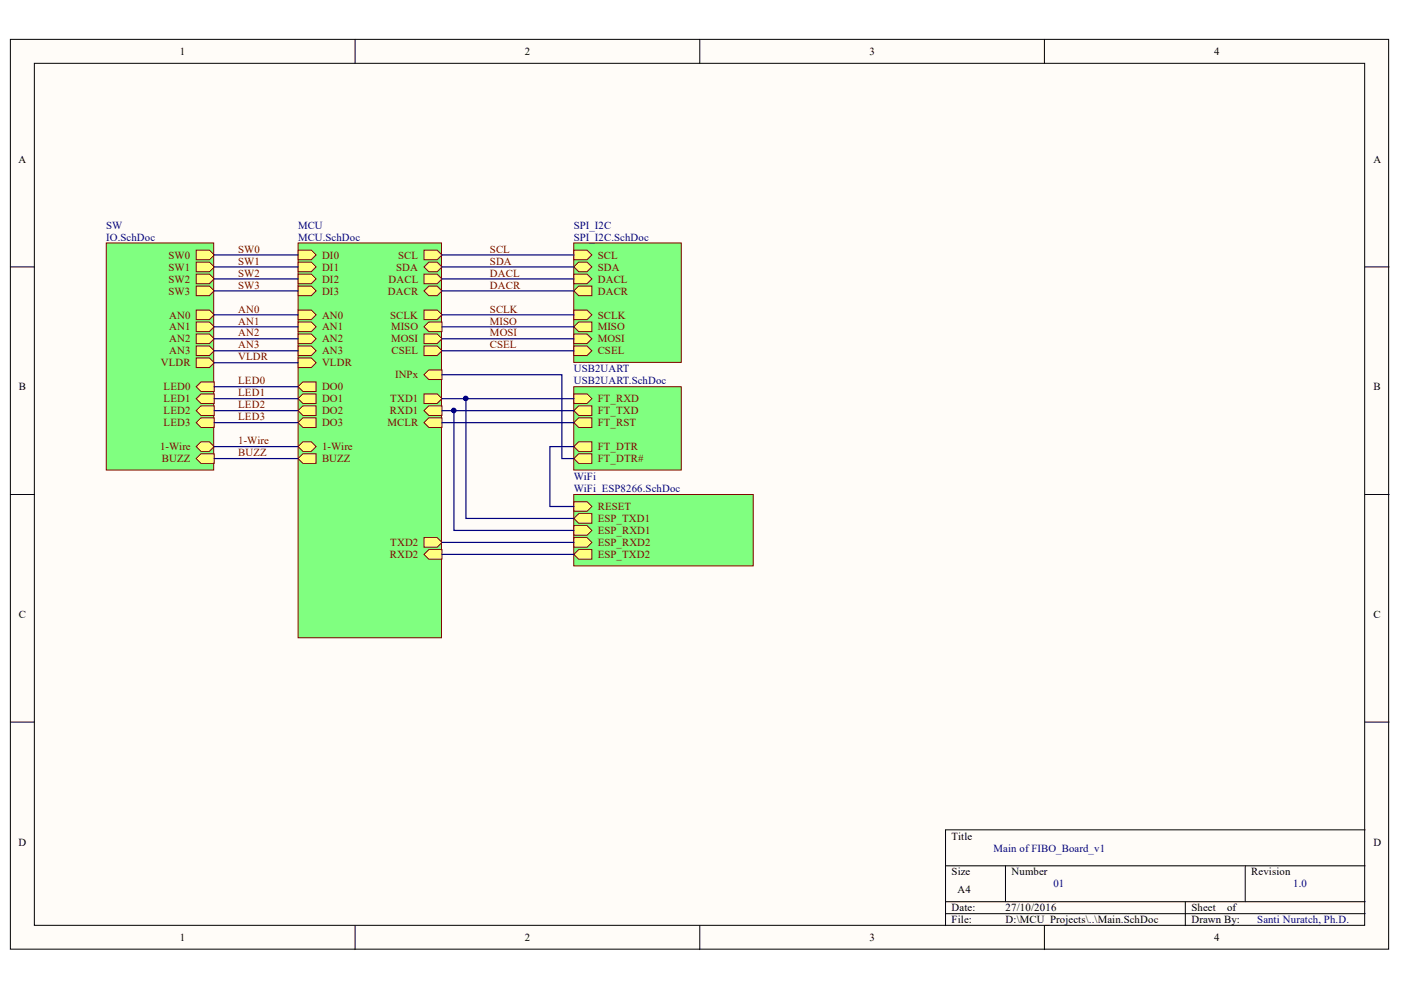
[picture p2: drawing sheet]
<svg xmlns="http://www.w3.org/2000/svg" width="297mm" height="210mm" viewBox="0 0 297 210" stroke-linecap="round" stroke-linejoin="round" font-family="sans-serif">
<defs><g id="words">
<g font-size="2.3">
<text x="38.2" y="11.7">1</text>
<text x="111.2" y="11.7">2</text>
<text x="184.3" y="11.7">3</text>
<text x="257.4" y="11.7">4</text>
<text x="3.9" y="34.5">A</text>
<text x="291.2" y="34.5">A</text>
<text x="4" y="82.8">B</text>
<text x="291.2" y="82.8">B</text>
<text x="4" y="131">C</text>
<text x="291.2" y="131">C</text>
<text x="3.9" y="179.3">D</text>
<text x="201.8" y="178">Title</text>
<text x="291.2" y="179.3">D</text>
<text x="201.8" y="185.6">Size</text>
<text x="214.5" y="185.6">Number</text>
<text x="265.3" y="185.6">Revision</text>
<text x="203" y="189.4">A4</text>
<text x="201.8" y="193.2">Date:</text>
<text x="201.8" y="195.8">File:</text>
<text x="213.2" y="193.2">27/10/2016</text>
<text x="213.2" y="195.8">D:\MCU_Projects\..\Main.SchDoc</text>
<text x="252.6" y="193.2">Sheet</text>
<text x="252.6" y="195.8">Drawn By:</text>
<text x="260.2" y="193.2">of</text>
<text x="38.2" y="199.6">1</text>
<text x="111.2" y="199.6">2</text>
<text x="184.3" y="199.6">3</text>
<text x="257.4" y="199.6">4</text>
</g>
<g font-size="2.3" fill="#000080">
<text x="22.5" y="48.5">SW</text>
<text x="22.5" y="51.1">IO.SchDoc</text>
<text x="63.2" y="48.5">MCU</text>
<text x="63.2" y="51.1">MCU.SchDoc</text>
<text x="121.7" y="48.5">SPI_I2C</text>
<text x="121.7" y="51.1">SPI_I2C.SchDoc</text>
<text x="121.7" y="78.9">USB2UART</text>
<text x="121.7" y="81.5">USB2UART.SchDoc</text>
<text x="121.7" y="101.8">WiFi</text>
<text x="121.7" y="104.4">WiFi_ESP8266.SchDoc</text>
<text x="210.6" y="180.6">Main of FIBO_Board_v1</text>
<text x="223.3" y="188.2">01</text>
<text x="274.2" y="188.2">1.0</text>
<text x="266.6" y="195.8">Santi Nuratch, Ph.D.</text>
</g>
<g font-size="2.3" fill="#800000">
<text x="50.5" y="53.6">SW0</text>
<text x="103.9" y="53.6">SCL</text>
<text x="35.7" y="54.9">SW0</text>
<text x="35.7" y="57.4">SW1</text>
<text x="35.7" y="59.9">SW2</text>
<text x="50.5" y="56.1">SW1</text>
<text x="50.5" y="58.7">SW2</text>
<text x="68.3" y="54.9">DI0</text>
<text x="68.3" y="57.4">DI1</text>
<text x="68.3" y="59.9">DI2</text>
<text x="82.4" y="59.9">DACL</text>
<text x="84" y="57.4">SDA</text>
<text x="84.4" y="54.9">SCL</text>
<text x="103.9" y="56.1">SDA</text>
<text x="103.9" y="58.7">DACL</text>
<text x="126.7" y="54.9">SCL</text>
<text x="126.7" y="57.4">SDA</text>
<text x="126.7" y="59.9">DACL</text>
<text x="35.7" y="62.5">SW3</text>
<text x="50.5" y="61.2">SW3</text>
<text x="68.3" y="62.5">DI3</text>
<text x="82.2" y="62.5">DACR</text>
<text x="103.9" y="61.2">DACR</text>
<text x="126.7" y="62.5">DACR</text>
<text x="35.9" y="67.5">AN0</text>
<text x="35.9" y="70.1">AN1</text>
<text x="50.5" y="66.3">AN0</text>
<text x="50.5" y="68.8">AN1</text>
<text x="50.5" y="71.3">AN2</text>
<text x="68.3" y="67.5">AN0</text>
<text x="68.3" y="70.1">AN1</text>
<text x="82.7" y="67.5">SCLK</text>
<text x="82.9" y="70.1">MISO</text>
<text x="103.9" y="66.3">SCLK</text>
<text x="103.9" y="68.8">MISO</text>
<text x="103.9" y="71.3">MOSI</text>
<text x="126.7" y="67.5">SCLK</text>
<text x="126.7" y="70.1">MISO</text>
<text x="34.1" y="77.7">VLDR</text>
<text x="35.9" y="72.6">AN2</text>
<text x="35.9" y="75.1">AN3</text>
<text x="50.5" y="73.9">AN3</text>
<text x="50.5" y="76.4">VLDR</text>
<text x="68.3" y="75.1">AN3</text>
<text x="68.3" y="72.6">AN2</text>
<text x="68.3" y="77.7">VLDR</text>
<text x="82.9" y="72.6">MOSI</text>
<text x="83" y="75.1">CSEL</text>
<text x="103.9" y="73.9">CSEL</text>
<text x="126.7" y="72.6">MOSI</text>
<text x="126.7" y="75.1">CSEL</text>
<text x="34.7" y="82.8">LED0</text>
<text x="50.5" y="81.5">LED0</text>
<text x="68.3" y="82.8">DO0</text>
<text x="83.8" y="80.2">INPx</text>
<text x="34.7" y="85.3">LED1</text>
<text x="34.7" y="87.8">LED2</text>
<text x="50.5" y="84">LED1</text>
<text x="50.5" y="86.6">LED2</text>
<text x="50.5" y="89.1">LED3</text>
<text x="68.3" y="85.3">DO1</text>
<text x="68.3" y="87.8">DO2</text>
<text x="82.7" y="87.8">RXD1</text>
<text x="82.7" y="85.3">TXD1</text>
<text x="126.7" y="87.8">FT_TXD</text>
<text x="126.7" y="85.3">FT_RXD</text>
<text x="33.9" y="95.4">1-Wire</text>
<text x="34.7" y="90.4">LED3</text>
<text x="50.5" y="94.2">1-Wire</text>
<text x="68.3" y="90.4">DO3</text>
<text x="68.3" y="95.4">1-Wire</text>
<text x="82.1" y="90.4">MCLR</text>
<text x="126.7" y="90.4">FT_RST</text>
<text x="126.7" y="95.4">FT_DTR</text>
<text x="34.3" y="98">BUZZ</text>
<text x="50.5" y="96.7">BUZZ</text>
<text x="68.3" y="98">BUZZ</text>
<text x="126.7" y="98">FT_DTR#</text>
<text x="126.7" y="108.2">RESET</text>
<text x="126.7" y="110.7">ESP_TXD1</text>
<text x="126.7" y="113.3">ESP_RXD1</text>
<text x="82.7" y="118.3">RXD2</text>
<text x="82.7" y="115.8">TXD2</text>
<text x="126.7" y="118.3">ESP_TXD2</text>
<text x="126.7" y="115.8">ESP_RXD2</text>
</g>
</g></defs>
<g fill="#fffcf8" stroke="#000" stroke-width=".21">
<path d="M2.2 8.3h292.2v192.9h-292.2z"/>
<path d="M7.3 13.4h282v182.8h-282z"/>
</g>
<g fill="none" stroke="#000" stroke-width=".21">
<path d="M75.3 8.3v5.1M148.4 8.3v5.1M221.4 8.3v5.1M2.2 56.6h5.1M289.4 56.6h5.1M2.2 104.8h5.1M289.4 104.8h5.1M2.2 153.1h5.1M289.4 153.1h5.1M289.4 176h-88.9v20.3M75.3 196.3v5M148.4 196.3v5"/>
<path d="M200.5 183.6h88.9M200.5 191.2h88.9M200.5 193.7h88.9M213.2 183.6v7.6M221.4 196.3v5M251.3 191.2v5.1M264 183.6v7.6"/>
</g>
<path d="M63.2 51.5h30.4v83.7h-30.4z" fill="#80ff80" stroke="#800000" stroke-width=".21"/>
<path d="M63.2 65.7h2.8l1 1.1-1 1h-2.8z" fill-rule="evenodd" fill="#ffff80"/>
<path d="M63.2 65.7h2.8l1 1.1-1 1h-2.8z" fill="none" stroke="#800000" stroke-width=".21"/>
<path d="M63.2 68.3h2.8l1 1-1 1h-2.8z" fill-rule="evenodd" fill="#ffff80"/>
<path d="M63.2 68.3h2.8l1 1-1 1h-2.8z" fill="none" stroke="#800000" stroke-width=".21"/>
<path d="M63.2 73.4h2.8l1 1-1 1h-2.8z" fill-rule="evenodd" fill="#ffff80"/>
<path d="M63.2 73.4h2.8l1 1-1 1h-2.8z" fill="none" stroke="#800000" stroke-width=".21"/>
<path d="M63.2 70.8h2.8l1 1-1 1h-2.8z" fill-rule="evenodd" fill="#ffff80"/>
<path d="M63.2 70.8h2.8l1 1-1 1h-2.8z" fill="none" stroke="#800000" stroke-width=".21"/>
<path d="M63.2 53h2.8l1 1.1-1 1h-2.8z" fill-rule="evenodd" fill="#ffff80"/>
<path d="M63.2 53h2.8l1 1.1-1 1h-2.8z" fill="none" stroke="#800000" stroke-width=".21"/>
<path d="M63.2 55.6h2.8l1 1-1 1h-2.8z" fill-rule="evenodd" fill="#ffff80"/>
<path d="M63.2 55.6h2.8l1 1-1 1h-2.8z" fill="none" stroke="#800000" stroke-width=".21"/>
<path d="M63.2 58.1h2.8l1 1-1 1.1h-2.8z" fill-rule="evenodd" fill="#ffff80"/>
<path d="M63.2 58.1h2.8l1 1-1 1.1h-2.8z" fill="none" stroke="#800000" stroke-width=".21"/>
<path d="M63.2 60.7h2.8l1 1-1 1h-2.8z" fill-rule="evenodd" fill="#ffff80"/>
<path d="M63.2 60.7h2.8l1 1-1 1h-2.8z" fill="none" stroke="#800000" stroke-width=".21"/>
<path d="M89.9 53h2.8l1 1.1-1 1h-2.8z" fill-rule="evenodd" fill="#ffff80"/>
<path d="M89.9 53h2.8l1 1.1-1 1h-2.8z" fill="none" stroke="#800000" stroke-width=".21"/>
<path d="M89.9 56.6l1-1h1.8l1 1-1 1h-1.8z" fill-rule="evenodd" fill="#ffff80"/>
<path d="M89.9 56.6l1-1h1.8l1 1-1 1h-1.8z" fill="none" stroke="#800000" stroke-width=".21"/>
<path d="M89.9 58.1h2.8l1 1-1 1.1h-2.8z" fill-rule="evenodd" fill="#ffff80"/>
<path d="M89.9 58.1h2.8l1 1-1 1.1h-2.8z" fill="none" stroke="#800000" stroke-width=".21"/>
<path d="M89.9 61.7l1-1h1.8l1 1-1 1h-1.8z" fill-rule="evenodd" fill="#ffff80"/>
<path d="M89.9 61.7l1-1h1.8l1 1-1 1h-1.8z" fill="none" stroke="#800000" stroke-width=".21"/>
<path d="M63.2 82l1-1h2.8v2h-2.8z" fill-rule="evenodd" fill="#ffff80"/>
<path d="M63.2 82l1-1h2.8v2h-2.8z" fill="none" stroke="#800000" stroke-width=".21"/>
<path d="M63.2 84.5l1-1h2.8v2h-2.8z" fill-rule="evenodd" fill="#ffff80"/>
<path d="M63.2 84.5l1-1h2.8v2h-2.8z" fill="none" stroke="#800000" stroke-width=".21"/>
<path d="M63.2 87.1l1-1h2.8v2h-2.8z" fill-rule="evenodd" fill="#ffff80"/>
<path d="M63.2 87.1l1-1h2.8v2h-2.8z" fill="none" stroke="#800000" stroke-width=".21"/>
<path d="M63.2 89.6l1-1h2.8v2h-2.8z" fill-rule="evenodd" fill="#ffff80"/>
<path d="M63.2 89.6l1-1h2.8v2h-2.8z" fill="none" stroke="#800000" stroke-width=".21"/>
<path d="M63.2 94.7l1-1h1.8l1 1-1 1h-1.8z" fill-rule="evenodd" fill="#ffff80"/>
<path d="M63.2 94.7l1-1h1.8l1 1-1 1h-1.8z" fill="none" stroke="#800000" stroke-width=".21"/>
<path d="M89.9 65.7h2.8l1 1.1-1 1h-2.8z" fill-rule="evenodd" fill="#ffff80"/>
<path d="M89.9 65.7h2.8l1 1.1-1 1h-2.8z" fill="none" stroke="#800000" stroke-width=".21"/>
<path d="M89.9 69.3l1-1h2.8v2h-2.8z" fill-rule="evenodd" fill="#ffff80"/>
<path d="M89.9 69.3l1-1h2.8v2h-2.8z" fill="none" stroke="#800000" stroke-width=".21"/>
<path d="M89.9 70.8h2.8l1 1-1 1h-2.8z" fill-rule="evenodd" fill="#ffff80"/>
<path d="M89.9 70.8h2.8l1 1-1 1h-2.8z" fill="none" stroke="#800000" stroke-width=".21"/>
<path d="M89.9 73.4h2.8l1 1-1 1h-2.8z" fill-rule="evenodd" fill="#ffff80"/>
<path d="M89.9 73.4h2.8l1 1-1 1h-2.8z" fill="none" stroke="#800000" stroke-width=".21"/>
<path d="M63.2 97.2l1-1h2.8v2h-2.8z" fill-rule="evenodd" fill="#ffff80"/>
<path d="M63.2 97.2l1-1h2.8v2h-2.8z" fill="none" stroke="#800000" stroke-width=".21"/>
<path d="M63.2 75.9h2.8l1 1-1 1h-2.8z" fill-rule="evenodd" fill="#ffff80"/>
<path d="M63.2 75.9h2.8l1 1-1 1h-2.8z" fill="none" stroke="#800000" stroke-width=".21"/>
<path d="M89.9 87.1l1-1h2.8v2h-2.8z" fill-rule="evenodd" fill="#ffff80"/>
<path d="M89.9 87.1l1-1h2.8v2h-2.8z" fill="none" stroke="#800000" stroke-width=".21"/>
<path d="M89.9 117.5l1-1h2.8v2.1h-2.8z" fill-rule="evenodd" fill="#ffff80"/>
<path d="M89.9 117.5l1-1h2.8v2.1h-2.8z" fill="none" stroke="#800000" stroke-width=".21"/>
<path d="M89.9 83.5h2.8l1 1-1 1h-2.8z" fill-rule="evenodd" fill="#ffff80"/>
<path d="M89.9 83.5h2.8l1 1-1 1h-2.8z" fill="none" stroke="#800000" stroke-width=".21"/>
<path d="M89.9 114h2.8l1 1-1 1h-2.8z" fill-rule="evenodd" fill="#ffff80"/>
<path d="M89.9 114h2.8l1 1-1 1h-2.8z" fill="none" stroke="#800000" stroke-width=".21"/>
<path d="M89.9 89.6l1-1h2.8v2h-2.8z" fill-rule="evenodd" fill="#ffff80"/>
<path d="M89.9 89.6l1-1h2.8v2h-2.8z" fill="none" stroke="#800000" stroke-width=".21"/>
<path d="M89.9 79.5l1-1.1h2.8v2.1h-2.8z" fill-rule="evenodd" fill="#ffff80"/>
<path d="M89.9 79.5l1-1.1h2.8v2.1h-2.8z" fill="none" stroke="#800000" stroke-width=".21"/>
<path d="M22.5 51.5h22.8v48.2h-22.8z" fill="#80ff80" stroke="#800000" stroke-width=".21"/>
<path d="M41.6 53h2.8l1 1.1-1 1h-2.8z" fill-rule="evenodd" fill="#ffff80"/>
<path d="M41.6 53h2.8l1 1.1-1 1h-2.8z" fill="none" stroke="#800000" stroke-width=".21"/>
<path d="M41.6 55.6h2.8l1 1-1 1h-2.8z" fill-rule="evenodd" fill="#ffff80"/>
<path d="M41.6 55.6h2.8l1 1-1 1h-2.8z" fill="none" stroke="#800000" stroke-width=".21"/>
<path d="M41.6 58.1h2.8l1 1-1 1.1h-2.8z" fill-rule="evenodd" fill="#ffff80"/>
<path d="M41.6 58.1h2.8l1 1-1 1.1h-2.8z" fill="none" stroke="#800000" stroke-width=".21"/>
<path d="M41.6 60.7h2.8l1 1-1 1h-2.8z" fill-rule="evenodd" fill="#ffff80"/>
<path d="M41.6 60.7h2.8l1 1-1 1h-2.8z" fill="none" stroke="#800000" stroke-width=".21"/>
<path d="M41.6 65.7h2.8l1 1.1-1 1h-2.8z" fill-rule="evenodd" fill="#ffff80"/>
<path d="M41.6 65.7h2.8l1 1.1-1 1h-2.8z" fill="none" stroke="#800000" stroke-width=".21"/>
<path d="M41.6 68.3h2.8l1 1-1 1h-2.8z" fill-rule="evenodd" fill="#ffff80"/>
<path d="M41.6 68.3h2.8l1 1-1 1h-2.8z" fill="none" stroke="#800000" stroke-width=".21"/>
<path d="M41.6 70.8h2.8l1 1-1 1h-2.8z" fill-rule="evenodd" fill="#ffff80"/>
<path d="M41.6 70.8h2.8l1 1-1 1h-2.8z" fill="none" stroke="#800000" stroke-width=".21"/>
<path d="M41.6 73.4h2.8l1 1-1 1h-2.8z" fill-rule="evenodd" fill="#ffff80"/>
<path d="M41.6 73.4h2.8l1 1-1 1h-2.8z" fill="none" stroke="#800000" stroke-width=".21"/>
<path d="M41.6 75.9h2.8l1 1-1 1h-2.8z" fill-rule="evenodd" fill="#ffff80"/>
<path d="M41.6 75.9h2.8l1 1-1 1h-2.8z" fill="none" stroke="#800000" stroke-width=".21"/>
<path d="M41.6 82l1-1h2.8v2h-2.8z" fill-rule="evenodd" fill="#ffff80"/>
<path d="M41.6 82l1-1h2.8v2h-2.8z" fill="none" stroke="#800000" stroke-width=".21"/>
<path d="M41.6 84.5l1-1h2.8v2h-2.8z" fill-rule="evenodd" fill="#ffff80"/>
<path d="M41.6 84.5l1-1h2.8v2h-2.8z" fill="none" stroke="#800000" stroke-width=".21"/>
<path d="M41.6 87.1l1-1h2.8v2h-2.8z" fill-rule="evenodd" fill="#ffff80"/>
<path d="M41.6 87.1l1-1h2.8v2h-2.8z" fill="none" stroke="#800000" stroke-width=".21"/>
<path d="M41.6 89.6l1-1h2.8v2h-2.8z" fill-rule="evenodd" fill="#ffff80"/>
<path d="M41.6 89.6l1-1h2.8v2h-2.8z" fill="none" stroke="#800000" stroke-width=".21"/>
<path d="M41.6 94.7l1-1h1.8l1 1-1 1h-1.8z" fill-rule="evenodd" fill="#ffff80"/>
<path d="M41.6 94.7l1-1h1.8l1 1-1 1h-1.8z" fill="none" stroke="#800000" stroke-width=".21"/>
<path d="M41.6 97.2l1-1h2.8v2h-2.8z" fill-rule="evenodd" fill="#ffff80"/>
<path d="M41.6 97.2l1-1h2.8v2h-2.8z" fill="none" stroke="#800000" stroke-width=".21"/>
<path d="M121.6 51.5h22.8v25.3h-22.8z" fill="#80ff80" stroke="#800000" stroke-width=".21"/>
<path d="M121.7 53h2.8l1 1.1-1 1h-2.8z" fill-rule="evenodd" fill="#ffff80"/>
<path d="M121.7 53h2.8l1 1.1-1 1h-2.8z" fill="none" stroke="#800000" stroke-width=".21"/>
<path d="M121.7 56.6l1-1h1.8l1 1-1 1h-1.8z" fill-rule="evenodd" fill="#ffff80"/>
<path d="M121.7 56.6l1-1h1.8l1 1-1 1h-1.8z" fill="none" stroke="#800000" stroke-width=".21"/>
<path d="M121.7 58.1h2.8l1 1-1 1.1h-2.8z" fill-rule="evenodd" fill="#ffff80"/>
<path d="M121.7 58.1h2.8l1 1-1 1.1h-2.8z" fill="none" stroke="#800000" stroke-width=".21"/>
<path d="M121.7 61.7l1-1h2.8v2h-2.8z" fill-rule="evenodd" fill="#ffff80"/>
<path d="M121.7 61.7l1-1h2.8v2h-2.8z" fill="none" stroke="#800000" stroke-width=".21"/>
<path d="M121.7 65.7h2.8l1 1.1-1 1h-2.8z" fill-rule="evenodd" fill="#ffff80"/>
<path d="M121.7 65.7h2.8l1 1.1-1 1h-2.8z" fill="none" stroke="#800000" stroke-width=".21"/>
<path d="M121.7 69.3l1-1h2.8v2h-2.8z" fill-rule="evenodd" fill="#ffff80"/>
<path d="M121.7 69.3l1-1h2.8v2h-2.8z" fill="none" stroke="#800000" stroke-width=".21"/>
<path d="M121.7 70.8h2.8l1 1-1 1h-2.8z" fill-rule="evenodd" fill="#ffff80"/>
<path d="M121.7 70.8h2.8l1 1-1 1h-2.8z" fill="none" stroke="#800000" stroke-width=".21"/>
<path d="M121.7 73.4h2.8l1 1-1 1h-2.8z" fill-rule="evenodd" fill="#ffff80"/>
<path d="M121.7 73.4h2.8l1 1-1 1h-2.8z" fill="none" stroke="#800000" stroke-width=".21"/>
<path d="M121.6 82h22.8v17.7h-22.8z" fill="#80ff80" stroke="#800000" stroke-width=".21"/>
<path d="M121.7 87.1l1-1h2.8v2h-2.8z" fill-rule="evenodd" fill="#ffff80"/>
<path d="M121.7 87.1l1-1h2.8v2h-2.8z" fill="none" stroke="#800000" stroke-width=".21"/>
<path d="M121.7 83.5h2.8l1 1-1 1h-2.8z" fill-rule="evenodd" fill="#ffff80"/>
<path d="M121.7 83.5h2.8l1 1-1 1h-2.8z" fill="none" stroke="#800000" stroke-width=".21"/>
<path d="M121.7 89.6l1-1h2.8v2h-2.8z" fill-rule="evenodd" fill="#ffff80"/>
<path d="M121.7 89.6l1-1h2.8v2h-2.8z" fill="none" stroke="#800000" stroke-width=".21"/>
<path d="M121.7 94.7l1-1h2.8v2h-2.8z" fill-rule="evenodd" fill="#ffff80"/>
<path d="M121.7 94.7l1-1h2.8v2h-2.8z" fill="none" stroke="#800000" stroke-width=".21"/>
<path d="M121.7 97.2l1-1h2.8v2h-2.8z" fill-rule="evenodd" fill="#ffff80"/>
<path d="M121.7 97.2l1-1h2.8v2h-2.8z" fill="none" stroke="#800000" stroke-width=".21"/>
<path d="M121.6 104.8h38.1v15.2h-38.1z" fill="#80ff80" stroke="#800000" stroke-width=".21"/>
<path d="M121.7 106.4h2.8l1 1-1 1h-2.8z" fill-rule="evenodd" fill="#ffff80"/>
<path d="M121.7 106.4h2.8l1 1-1 1h-2.8z" fill="none" stroke="#800000" stroke-width=".21"/>
<path d="M121.7 109.9l1-1h2.8v2h-2.8z" fill-rule="evenodd" fill="#ffff80"/>
<path d="M121.7 109.9l1-1h2.8v2h-2.8z" fill="none" stroke="#800000" stroke-width=".21"/>
<path d="M121.7 117.5l1-1h2.8v2.1h-2.8z" fill-rule="evenodd" fill="#ffff80"/>
<path d="M121.7 117.5l1-1h2.8v2.1h-2.8z" fill="none" stroke="#800000" stroke-width=".21"/>
<path d="M121.7 111.4h2.8l1 1.1-1 1h-2.8z" fill-rule="evenodd" fill="#ffff80"/>
<path d="M121.7 111.4h2.8l1 1.1-1 1h-2.8z" fill="none" stroke="#800000" stroke-width=".21"/>
<path d="M121.7 114h2.8l1 1-1 1h-2.8z" fill-rule="evenodd" fill="#ffff80"/>
<path d="M121.7 114h2.8l1 1-1 1h-2.8z" fill="none" stroke="#800000" stroke-width=".21"/>
<g fill="none" stroke="#000080" stroke-width=".25">
<path d="M45.4 54.1h17.8M45.4 56.6h17.8M45.4 59.1h17.8M93.7 54.1h28M93.7 56.6h28M93.7 59.1h28M45.4 61.7h17.8M45.4 66.8h17.8M45.4 69.3h17.8M45.4 71.8h17.8M45.4 74.4h17.8M45.4 76.9h17.8"/>
<path d="M93.7 79.5h25.4v17.7h2.6M93.7 61.7h28M93.7 66.8h28M93.7 69.3h28M93.7 71.8h28M93.7 74.4h28M45.4 82h17.8M45.4 84.5h17.8M45.4 87.1h17.8M45.4 89.6h17.8M45.4 94.7h17.8M45.4 97.2h17.8"/>
<path d="M93.7 87.1h28M93.7 84.5h28M93.7 89.6h28M96.3 87.1v25.4h25.4M98.8 84.5v25.4h22.9M121.7 94.7h-5.1v12.7h5.1M93.7 115h28M93.7 117.5h28"/>
</g>
<g fill="#000080" stroke="#000080" stroke-width=".21">
<circle cx="98.7" cy="84.5" r=".46"/>
<circle cx="96.2" cy="87" r=".46"/>
</g>
<use href="#words"/>
</svg>
